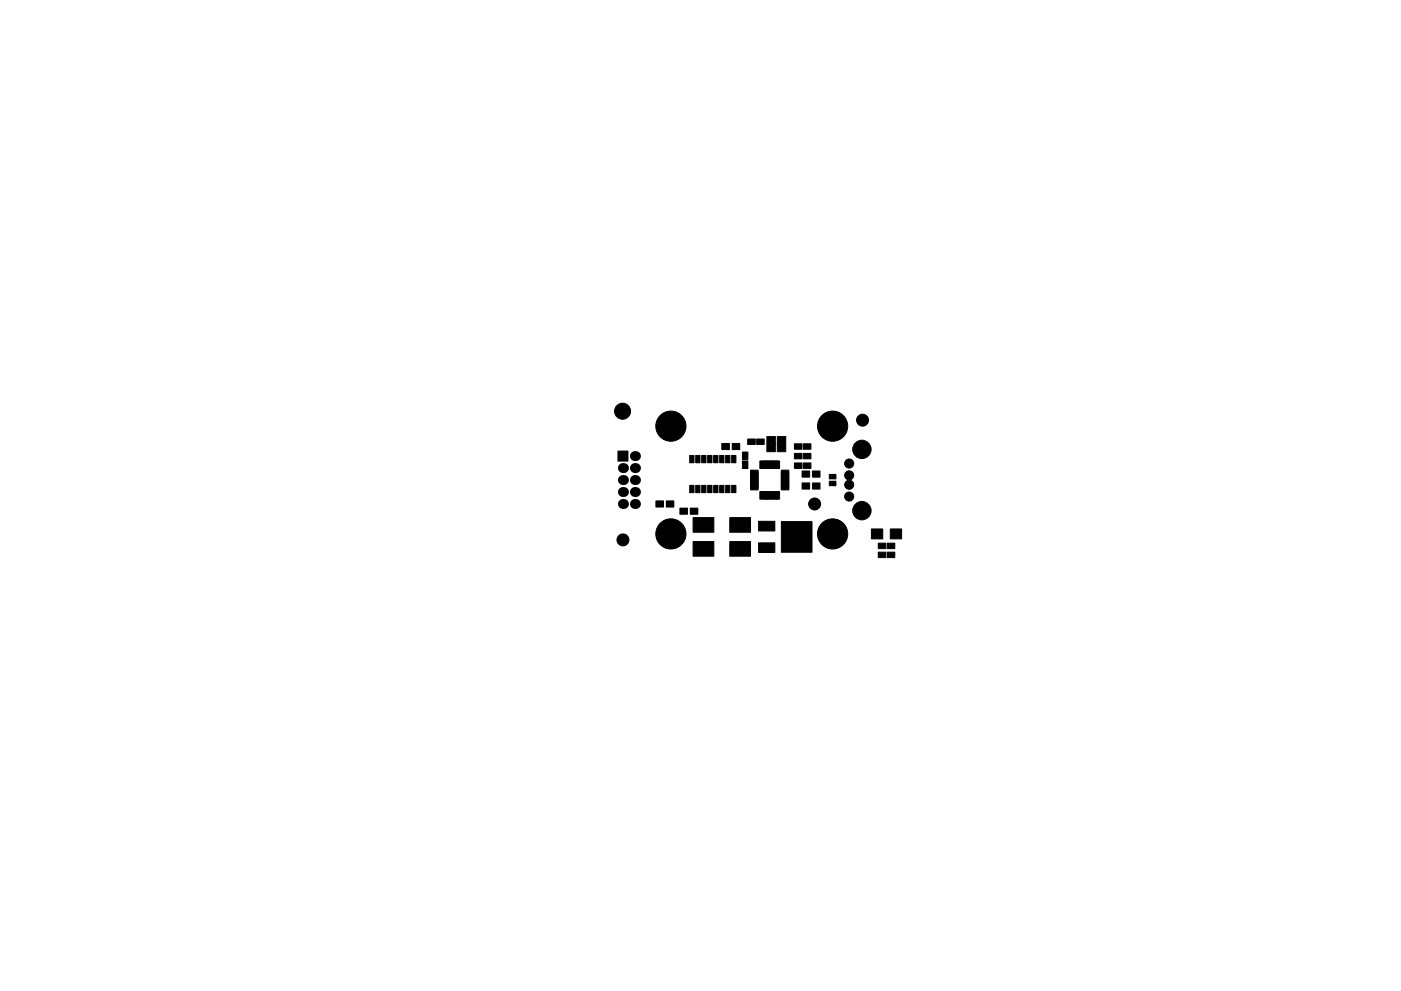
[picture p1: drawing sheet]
<svg xmlns="http://www.w3.org/2000/svg" width="297mm" height="210mm" viewBox="0 0 297 210" stroke-linecap="round" stroke-linejoin="round" font-family="sans-serif">
<g fill="#000" stroke="#000" stroke-width=".21">
<path d="M131 95.7h2.1v2.1h-2.1zM146.2 96.6h.9v1.6h-.9zM147.5 96.6h.9v1.6h-.9zM148.8 96.6h.9v1.6h-.9zM150 96.6h.9v1.6h-.9zM151.3 96.6h.9v1.6h-.9zM152.6 96.6h.9v1.6h-.9zM153 94.1h1.6v1.3h-1.6zM153.9 96.6h.9v1.6h-.9zM155.1 96.6h.9v1.6h-.9zM155.2 94.1h1.6v1.3h-1.6zM157.4 97.8h1.2v1.6h-1.2z"/>
<path d="M157.4 95.9h1.2v1.6h-1.2zM158.5 93.1h1.6v1.2h-1.6zM161.1 97.8h.7v1.6h-.7zM160.4 93.1h1.6v1.2h-1.6zM161.6 97.8h.7v1.6h-.7zM162.6 94.2h1.8v1.6h-1.8zM162.6 92.6h1.8v1.6h-1.8zM162.1 97.8h.7v1.6h-.7zM162.6 97.8h.7v1.6h-.7zM163.1 97.8h.7v1.6h-.7zM163.6 97.8h.7v1.6h-.7zM164.1 97.8h.7v1.6h-.7z"/>
<path d="M164.8 94.2h1.8v1.6h-1.8zM164.8 92.6h1.8v1.6h-1.8zM164.6 97.8h.7v1.6h-.7zM168.4 96.2h1.6v1.1h-1.6zM168.4 98.2h1.6v1.2h-1.6zM168.4 94.2h1.6v1.1h-1.6zM170.3 96.2h1.6v1.1h-1.6zM170.3 98.2h1.6v1.2h-1.6zM170.1 99.9h1.6v1.3h-1.6zM170.3 94.2h1.6v1.1h-1.6zM172.3 99.9h1.6v1.3h-1.6zM139.1 106.3h1.6v1.3h-1.6z"/>
<path d="M141.3 106.3h1.6v1.3h-1.6zM144.2 107.8h1.6v1.3h-1.6zM146.2 103h.9v1.5h-.9zM146.3 107.8h1.6v1.3h-1.6zM147.5 103h.9v1.5h-.9zM148.8 103h.9v1.5h-.9zM150 103h.9v1.5h-.9zM146.9 109.8h4.4v3.1h-4.4zM146.9 114.9h4.4v3.1h-4.4zM151.3 103h.9v1.5h-.9zM152.6 103h.9v1.5h-.9zM153.9 103h.9v1.5h-.9z"/>
<path d="M155.1 103h.9v1.5h-.9zM154.7 109.8h4.4v3.1h-4.4zM154.7 114.9h4.4v3.1h-4.4zM159.1 99.8h1.6v.6h-1.6zM159.1 100.3h1.6v.6h-1.6zM159.1 100.8h1.6v.6h-1.6zM159.1 101.3h1.6v.6h-1.6zM159.1 101.8h1.6v.6h-1.6zM159.1 102.3h1.6v.6h-1.6zM159.1 102.8h1.6v.6h-1.6zM159.1 103.3h1.6v.6h-1.6zM160.8 110.6h3.5v2.1h-3.5z"/>
<path d="M160.8 115.2h3.5v2h-3.5zM161.1 104.3h.7v1.6h-.7zM161.6 104.3h.7v1.6h-.7zM162.1 104.3h.7v1.6h-.7zM162.6 104.3h.7v1.6h-.7zM163.1 104.3h.7v1.6h-.7zM163.6 104.3h.7v1.6h-.7zM164.1 104.3h.7v1.6h-.7zM164.6 104.3h.7v1.6h-.7zM165.6 103.3h1.6v.6h-1.6zM165.6 102.8h1.6v.6h-1.6zM165.6 102.3h1.6v.6h-1.6z"/>
<path d="M165.6 101.8h1.6v.6h-1.6zM165.6 101.3h1.6v.6h-1.6zM165.6 100.8h1.6v.6h-1.6zM165.6 100.3h1.6v.6h-1.6zM165.6 99.8h1.6v.6h-1.6zM165.7 110.7h6.5v6.5h-6.5zM170.1 102.5h1.6v1.3h-1.6zM172.3 102.5h1.6v1.3h-1.6zM175.8 100.6h.4v1h-.4zM175.8 102.1h.4v.9h-.4zM176.3 100.6h.4v1h-.4zM176.3 102.1h.4v.9h-.4z"/>
<path d="M176.8 100.6h.4v1h-.4zM176.8 102.1h.4v.9h-.4zM184.8 112.2h2.4v2.1h-2.4zM186.2 117.1h1.6v1.2h-1.6zM186.2 115.2h1.6v1.2h-1.6zM188.8 112.2h2.4v2.1h-2.4zM188.1 117.1h1.6v1.2h-1.6zM188.1 115.2h1.6v1.2h-1.6z"/>
<circle cx="132" cy="87.2" r="1.7"/>
<circle cx="142.2" cy="90.4" r="3.2"/>
<circle cx="176.5" cy="90.4" r="3.2"/>
<circle cx="180" cy="98.3" r=".96"/>
<circle cx="182.7" cy="95.3" r="1.95"/>
<circle cx="182.9" cy="89.1" r="1.27"/>
<circle cx="132.1" cy="114.5" r="1.27"/>
<circle cx="142.2" cy="113.3" r="3.2"/>
<circle cx="172.7" cy="106.9" r="1.27"/>
<circle cx="176.5" cy="113.3" r="3.2"/>
<circle cx="180" cy="100.8" r=".96"/>
<circle cx="180" cy="102.8" r=".96"/>
<circle cx="180" cy="105.3" r=".96"/>
<circle cx="182.7" cy="108.3" r="1.95"/>
</g>
<g fill="#000">
<circle cx="132.1" cy="99.3" r="1.06"/>
<circle cx="134.6" cy="96.8" r="1.06"/>
<circle cx="134.6" cy="99.3" r="1.06"/>
<circle cx="132.1" cy="101.8" r="1.06"/>
<circle cx="132.1" cy="104.4" r="1.06"/>
<circle cx="132.1" cy="106.9" r="1.06"/>
<circle cx="134.6" cy="101.8" r="1.06"/>
<circle cx="134.6" cy="106.9" r="1.06"/>
<circle cx="134.6" cy="104.4" r="1.06"/>
</g>
</svg>
